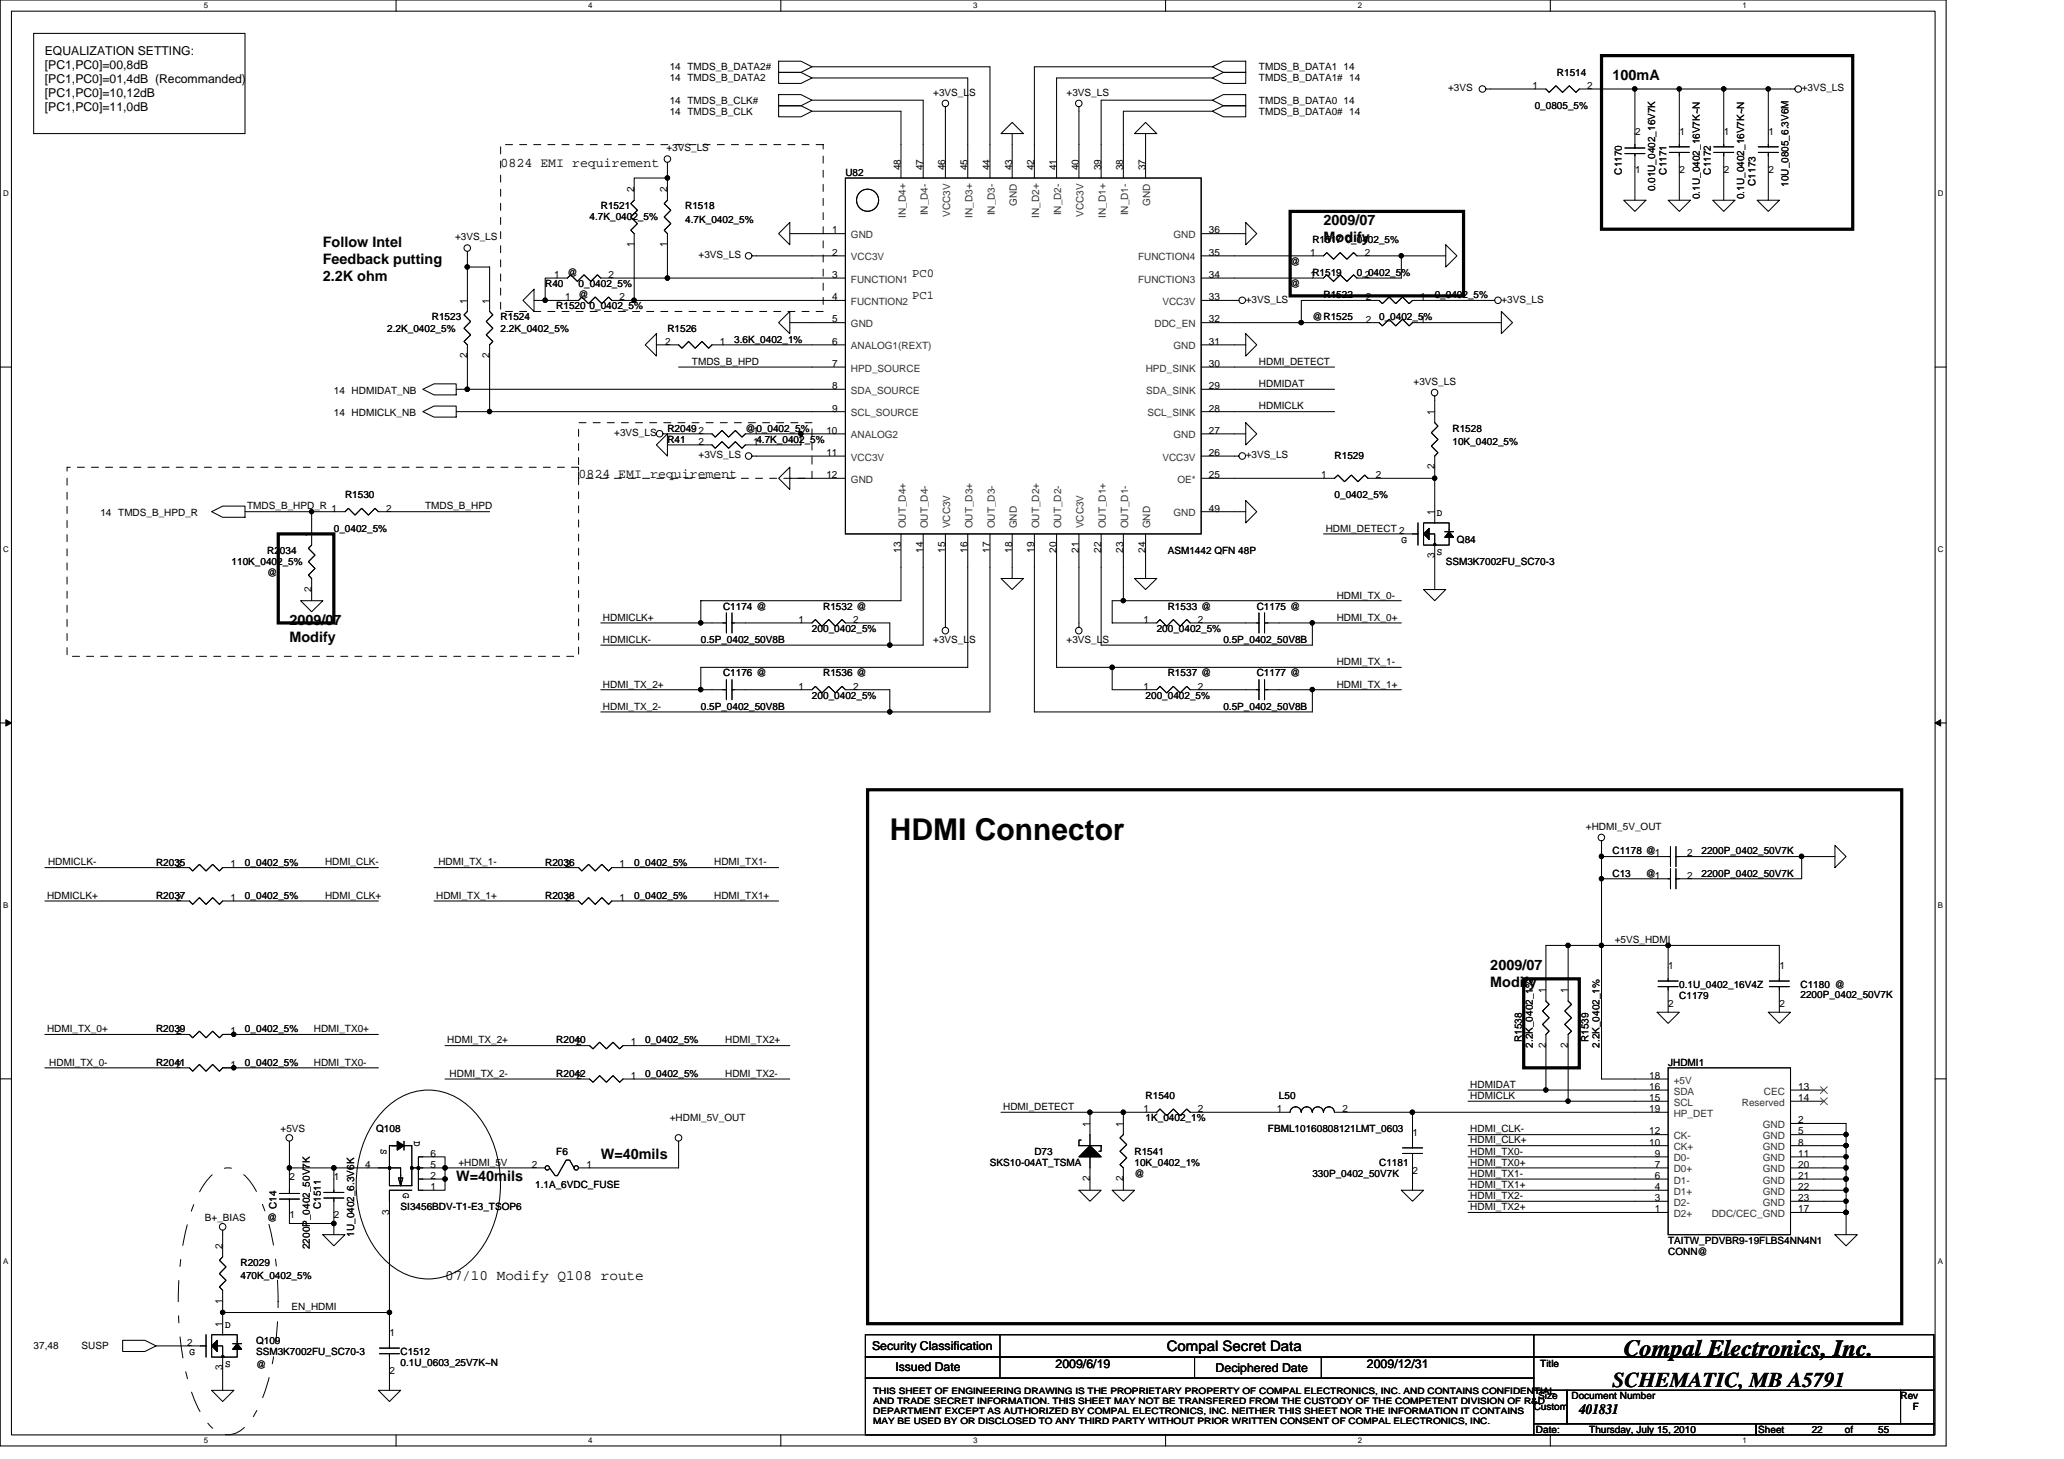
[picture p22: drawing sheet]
<svg xmlns="http://www.w3.org/2000/svg" width="297mm" height="210mm" viewBox="0 0 297 210" stroke-linecap="round" stroke-linejoin="round" font-family="sans-serif">
<defs><g id="words">
<text font-size="4.3" x="128.1" y="120.8">HDMI Connector</text>
<text font-size="3.3" x="233.7" y="195.1">Compal Electronics, Inc.</text>
<text font-size="3" x="232.1" y="199.6">SCHEMATIC, MB A5791</text>
<g font-size="2.1">
<text x="232.1" y="11.5">100mA</text>
<text x="46.5" y="35.5">Follow Intel</text>
<text x="190.5" y="32.3">2009/07</text>
<text x="190.5" y="34.8">Modify</text>
<text x="46.5" y="38">Feedback putting</text>
<text x="46.5" y="40.5">2.2K ohm</text>
<text x="41.7" y="89.9">2009/07</text>
<text x="41.7" y="92.4">Modify</text>
<text x="214.5" y="139.6">2009/07</text>
<text x="214.5" y="142">Modify</text>
<text x="86.5" y="166.8">W=40mils</text>
<text x="65.7" y="169.9">W=40mils</text>
<text x="64" y="184.1">07/10 Modify Q108 route</text>
<text x="167.9" y="194.4">Compal Secret Data</text>
<text x="227.3" y="203.5">401831</text>
</g>
<g font-size="1.9">
<text x="72" y="24">0824 EMI requirement</text>
<text x="83.3" y="68.8">0824 EMI requirement</text>
</g>
<g font-size="1.8">
<text x="6.5" y="8">EQUALIZATION SETTING:</text>
<text x="6.5" y="10">[PC1,PC0]=00,8dB</text>
<text x="6.5" y="12">[PC1,PC0]=01,4dB (Recommanded)</text>
<text x="6.5" y="14">[PC1,PC0]=10,12dB</text>
<text x="6.5" y="16">[PC1,PC0]=11,0dB</text>
<text x="131.3" y="39.8">PC0</text>
<text x="131.3" y="43">PC1</text>
<text x="125.5" y="194.2">Security Classification</text>
<text x="128.9" y="197.3">Issued Date</text>
<text x="151.9" y="196.8">2009/6/19</text>
<text x="174.9" y="197.4">Deciphered Date</text>
<text x="196.7" y="196.8">2009/12/31</text>
</g>
<g font-size="1.4">
<text x="96.4" y="11.7">14 TMDS_B_DATA2</text>
<text x="96.4" y="10.1">14 TMDS_B_DATA2#</text>
<text x="181.2" y="10.1">TMDS_B_DATA1 14</text>
<text x="181.2" y="11.7">TMDS_B_DATA1# 14</text>
<text x="224.1" y="10.9">R1514</text>
<text x="96.4" y="16.5">14 TMDS_B_CLK</text>
<text x="96.4" y="14.9">14 TMDS_B_CLK#</text>
<text x="134.3" y="13.8">+3VS_LS</text>
<text x="153.5" y="13.8">+3VS_LS</text>
<text x="181.2" y="14.9">TMDS_B_DATA0 14</text>
<text x="181.2" y="16.5">TMDS_B_DATA0# 14</text>
<text x="208.4" y="13.1">+3VS</text>
<text x="220.6" y="12.8">1</text>
<text x="220.9" y="15.7">0_0805_5%</text>
<text x="228.4" y="12.8">2</text>
<text x="259.3" y="13.1">+3VS_LS</text>
<text x="95.9" y="21.8">+3VS_LS</text>
<text x="235.3" y="19.4">2</text>
<text x="241.7" y="19.4">1</text>
<text x="248.1" y="19.4">1</text>
<text x="254.5" y="19.4">1</text>
<text x="91.2" y="27.7" transform="rotate(-90 91.2 27.7)">2</text>
<text x="96" y="27.7" transform="rotate(-90 96 27.7)">2</text>
<text x="121.7" y="25.3">U82</text>
<text x="129.6" y="24.5" transform="rotate(-90 129.6 24.5)">48</text>
<text x="132.8" y="24.5" transform="rotate(-90 132.8 24.5)">47</text>
<text x="136" y="24.5" transform="rotate(-90 136 24.5)">46</text>
<text x="139.3" y="24.5" transform="rotate(-90 139.3 24.5)">45</text>
<text x="142.4" y="24.5" transform="rotate(-90 142.4 24.5)">44</text>
<text x="145.6" y="24.5" transform="rotate(-90 145.6 24.5)">43</text>
<text x="148.8" y="24.5" transform="rotate(-90 148.8 24.5)">42</text>
<text x="152" y="24.5" transform="rotate(-90 152 24.5)">41</text>
<text x="155.3" y="24.5" transform="rotate(-90 155.3 24.5)">40</text>
<text x="158.5" y="24.5" transform="rotate(-90 158.5 24.5)">39</text>
<text x="161.6" y="24.5" transform="rotate(-90 161.6 24.5)">38</text>
<text x="164.8" y="24.5" transform="rotate(-90 164.8 24.5)">37</text>
<text x="233.4" y="25.1" transform="rotate(-90 233.4 25.1)">C1170</text>
<text x="235.3" y="24.8">1</text>
<text x="238.2" y="27.5" transform="rotate(-90 238.2 27.5)">0.01U_0402_16V7K</text>
<text x="239.8" y="25.1" transform="rotate(-90 239.8 25.1)">C1171</text>
<text x="241.7" y="24.8">2</text>
<text x="244.6" y="28.7" transform="rotate(-90 244.6 28.7)">0.1U_0402_16V7K~N</text>
<text x="246.2" y="25.1" transform="rotate(-90 246.2 25.1)">C1172</text>
<text x="248.1" y="24.8">2</text>
<text x="251" y="28.7" transform="rotate(-90 251 28.7)">0.1U_0402_16V7K~N</text>
<text x="252.6" y="26.7" transform="rotate(-90 252.6 26.7)">C1173</text>
<text x="254.5" y="24.8">2</text>
<text x="257.4" y="26.9" transform="rotate(-90 257.4 26.9)">10U_0805_6.3V6M</text>
<text x="65.5" y="34.6">+3VS_LS</text>
<text x="84.9" y="31.7">4.7K_0402_5%</text>
<text x="86.5" y="30.1">R1521</text>
<text x="91.2" y="35.5" transform="rotate(-90 91.2 35.5)">1</text>
<text x="96" y="35.5" transform="rotate(-90 96 35.5)">1</text>
<text x="98.6" y="30.1">R1518</text>
<text x="98.6" y="32">4.7K_0402_5%</text>
<text x="119.7" y="33.6">1</text>
<text x="174" y="33.6">36</text>
<text x="188.9" y="34.9">R1517 0_0402_5%</text>
<text x="78.5" y="41.3">R40</text>
<text x="79.7" y="40">1</text>
<text x="81.7" y="39.7">@</text>
<text x="83.3" y="41.3">0_0402_5%</text>
<text x="87.6" y="40">2</text>
<text x="100.5" y="37.1">+3VS_LS</text>
<text x="119.7" y="36.8">2</text>
<text x="119.7" y="40">3</text>
<text x="174" y="36.8">35</text>
<text x="174" y="40">34</text>
<text x="185.7" y="38.1">@</text>
<text x="185.7" y="41.3">@</text>
<text x="188.5" y="36.8">1</text>
<text x="188.5" y="40">1R1519</text>
<text x="195.3" y="39.7">0_0402_5%</text>
<text x="196.4" y="36.8">2</text>
<text x="196.4" y="40">2</text>
<text x="55.7" y="47.7">2.2K_0402_5%</text>
<text x="62.1" y="46.1">R1523</text>
<text x="67.2" y="43.7" transform="rotate(-90 67.2 43.7)">1</text>
<text x="70.4" y="43.7" transform="rotate(-90 70.4 43.7)">1</text>
<text x="72" y="46.1">R1524</text>
<text x="72" y="47.7">2.2K_0402_5%</text>
<text x="80" y="44.5">R1520 0_0402_5%</text>
<text x="81.3" y="43.2">1</text>
<text x="83.3" y="42.9">@</text>
<text x="89.2" y="43.2">2</text>
<text x="96.1" y="47.7">R1526</text>
<text x="119.7" y="43.2">4</text>
<text x="119.7" y="46.4">5</text>
<text x="174" y="43.2">33</text>
<text x="174" y="46.4">32</text>
<text x="179.3" y="43.5">+3VS_LS</text>
<text x="188.9" y="46.1">@R1525</text>
<text x="190.5" y="42.9">R1522</text>
<text x="196.6" y="43.2">2</text>
<text x="196.6" y="46.4">2</text>
<text x="198.5" y="46.1">0_0402_5%</text>
<text x="204.4" y="43.2">1</text>
<text x="204.4" y="46.4">1</text>
<text x="206.5" y="42.9">0_0402_5%</text>
<text x="216.1" y="43.5">+3VS_LS</text>
<text x="67.2" y="51.5" transform="rotate(-90 67.2 51.5)">2</text>
<text x="70.4" y="51.5" transform="rotate(-90 70.4 51.5)">2</text>
<text x="95.7" y="49.6">2</text>
<text x="99.6" y="52.5">TMDS_B_HPD</text>
<text x="103.6" y="49.6">1</text>
<text x="105.7" y="49.3">3.6K_0402_1%</text>
<text x="119.7" y="49.6">6</text>
<text x="119.7" y="52.8">7</text>
<text x="174" y="52.8">30</text>
<text x="174" y="49.6">31</text>
<text x="181.2" y="52.5">HDMI_DETECT</text>
<text x="48" y="59.9">14 HDMICLK_NB</text>
<text x="48" y="56.7">14 HDMIDAT_NB</text>
<text x="119.7" y="56">8</text>
<text x="119.7" y="59.2">9</text>
<text x="174" y="56">29</text>
<text x="174" y="59.2">28</text>
<text x="181.2" y="55.7">HDMIDAT</text>
<text x="181.2" y="58.9">HDMICLK</text>
<text x="203.4" y="55.4">+3VS_LS</text>
<text x="206.5" y="59.7" transform="rotate(-90 206.5 59.7)">1</text>
<text x="88.4" y="62.7">+3VS_LS</text>
<text x="96.1" y="62.1">R2049</text>
<text x="96.1" y="63.7">R41</text>
<text x="100.5" y="66">+3VS_LS</text>
<text x="100.5" y="62.4">2</text>
<text x="100.5" y="64">2</text>
<text x="107.3" y="62.1">@10_0402_5%</text>
<text x="108.4" y="64">14.7K_0402_5%</text>
<text x="118.9" y="62.4">10</text>
<text x="118.9" y="65.6">11</text>
<text x="174" y="65.6">26</text>
<text x="174" y="62.4">27</text>
<text x="179.3" y="66">+3VS_LS</text>
<text x="209" y="62.1">R1528</text>
<text x="209" y="64">10K_0402_5%</text>
<text x="49.7" y="71.7">R1530</text>
<text x="118.9" y="68.8">12</text>
<text x="174" y="68.8">25</text>
<text x="190.1" y="68.8">1</text>
<text x="192.1" y="66.1">R1529</text>
<text x="192.1" y="71.7">0_0402_5%</text>
<text x="198" y="68.8">2</text>
<text x="206.5" y="67.5" transform="rotate(-90 206.5 67.5)">2</text>
<text x="14.5" y="74.3">14 TMDS_B_HPD_R</text>
<text x="35.6" y="73.3">TMDS_B_HPD_R 1</text>
<text x="44.8" y="77.3" transform="rotate(-90 44.8 77.3)">1</text>
<text x="48" y="76.5">0_0402_5%</text>
<text x="55.6" y="73.6">2</text>
<text x="61.2" y="73.3">TMDS_B_HPD</text>
<text x="174" y="73.6">49</text>
<text x="190.8" y="76.5">HDMI_DETECT 2</text>
<text x="206.5" y="74.1" transform="rotate(-90 206.5 74.1)">1</text>
<text x="206.8" y="74.3">D</text>
<text x="33.3" y="81.3">110K_0402_5%</text>
<text x="38.5" y="79.7">R2034</text>
<text x="38.5" y="82.9">@</text>
<text x="129.6" y="79.5" transform="rotate(-90 129.6 79.5)">13</text>
<text x="132.8" y="79.5" transform="rotate(-90 132.8 79.5)">14</text>
<text x="136" y="79.5" transform="rotate(-90 136 79.5)">15</text>
<text x="139.3" y="79.5" transform="rotate(-90 139.3 79.5)">16</text>
<text x="142.4" y="79.5" transform="rotate(-90 142.4 79.5)">17</text>
<text x="145.6" y="79.5" transform="rotate(-90 145.6 79.5)">18</text>
<text x="148.8" y="79.5" transform="rotate(-90 148.8 79.5)">19</text>
<text x="152" y="79.5" transform="rotate(-90 152 79.5)">20</text>
<text x="155.3" y="79.5" transform="rotate(-90 155.3 79.5)">21</text>
<text x="158.5" y="79.5" transform="rotate(-90 158.5 79.5)">22</text>
<text x="161.6" y="79.5" transform="rotate(-90 161.6 79.5)">23</text>
<text x="164.8" y="79.5" transform="rotate(-90 164.8 79.5)">24</text>
<text x="168.1" y="79.7">ASM1442 QFN 48P</text>
<text x="201.7" y="78.1">G</text>
<text x="206.5" y="80.3" transform="rotate(-90 206.5 80.3)">3</text>
<text x="206.8" y="79.9">S</text>
<text x="208.1" y="81.3">SSM3K7002FU_SC70-3</text>
<text x="209.7" y="78.1">Q84</text>
<text x="44.8" y="85.2" transform="rotate(-90 44.8 85.2)">2</text>
<text x="86.8" y="89.3">HDMICLK+</text>
<text x="104.1" y="87.7">C1174 @</text>
<text x="114.9" y="89.6">1</text>
<text x="118.5" y="87.7">R1532 @</text>
<text x="122.8" y="89.6">2</text>
<text x="164.5" y="89.6">1</text>
<text x="168.1" y="87.7">R1533 @</text>
<text x="172.4" y="89.6">2</text>
<text x="180.9" y="87.7">C1175 @</text>
<text x="192.4" y="89.3">HDMI_TX_0+</text>
<text x="192.4" y="86.1">HDMI_TX_0-</text>
<text x="86.8" y="92.5">HDMICLK-</text>
<text x="100.9" y="92.5">0.5P_0402_50V8B</text>
<text x="116.9" y="90.9">200_0402_5%</text>
<text x="134.3" y="92.5">+3VS_LS</text>
<text x="153.5" y="92.5">+3VS_LS</text>
<text x="166.5" y="90.9">200_0402_5%</text>
<text x="176.1" y="92.5">0.5P_0402_50V8B</text>
<text x="192.4" y="95.7">HDMI_TX_1-</text>
<text x="86.8" y="98.9">HDMI_TX_2+</text>
<text x="104.1" y="97.3">C1176 @</text>
<text x="114.9" y="99.2">1</text>
<text x="116.9" y="100.5">200_0402_5%</text>
<text x="118.5" y="97.3">R1536 @</text>
<text x="122.8" y="99.2">2</text>
<text x="164.5" y="99.2">1</text>
<text x="164.9" y="100.5">200_0402_5%</text>
<text x="168.1" y="97.3">R1537 @</text>
<text x="172.4" y="99.2">2</text>
<text x="180.9" y="97.3">C1177 @</text>
<text x="192.4" y="98.9">HDMI_TX_1+</text>
<text x="86.8" y="102.1">HDMI_TX_2-</text>
<text x="100.9" y="102.1">0.5P_0402_50V8B</text>
<text x="176.1" y="102.1">0.5P_0402_50V8B</text>
<text x="228.2" y="119.4">+HDMI_5V_OUT</text>
<text x="6.9" y="124.5">HDMICLK-</text>
<text x="22.5" y="124.5">R2035</text>
<text x="25.3" y="124.8">2</text>
<text x="33.2" y="124.8">1</text>
<text x="35.3" y="124.5">0_0402_5%</text>
<text x="46.8" y="124.5">HDMI_CLK-</text>
<text x="63.1" y="124.5">HDMI_TX_1-</text>
<text x="78.5" y="124.5">R2036</text>
<text x="81.3" y="124.8">2</text>
<text x="89.2" y="124.8">1</text>
<text x="91.3" y="124.5">0_0402_5%</text>
<text x="102.8" y="124.5">HDMI_TX1-</text>
<text x="232.1" y="122.9">C1178 @1</text>
<text x="242.8" y="123.2">2</text>
<text x="244.9" y="122.9">2200P_0402_50V7K</text>
<text x="6.8" y="129.3">HDMICLK+</text>
<text x="22.5" y="129.3">R2037</text>
<text x="25.3" y="129.6">2</text>
<text x="33.2" y="129.6">1</text>
<text x="35.3" y="129.3">0_0402_5%</text>
<text x="46.8" y="129.3">HDMI_CLK+</text>
<text x="62.8" y="129.3">HDMI_TX_1+</text>
<text x="78.5" y="129.3">R2038</text>
<text x="81.3" y="129.6">2</text>
<text x="89.2" y="129.6">1</text>
<text x="91.3" y="129.3">0_0402_5%</text>
<text x="102.8" y="129.3">HDMI_TX1+</text>
<text x="232.1" y="126.1">C13</text>
<text x="236.9" y="126.1">@1</text>
<text x="242.8" y="126.4">2</text>
<text x="244.9" y="126.1">2200P_0402_50V7K</text>
<text x="232.4" y="135.7">+5VS_HDMI</text>
<text x="222.5" y="142.9" transform="rotate(-90 222.5 142.9)">1</text>
<text x="225.7" y="142.9" transform="rotate(-90 225.7 142.9)">1</text>
<text x="240.1" y="139.4">1</text>
<text x="241.7" y="143.7">C1179</text>
<text x="241.7" y="142.1">0.1U_0402_16V4Z</text>
<text x="256.1" y="139.4">1</text>
<text x="259.1" y="142.1">C1180 @</text>
<text x="259.1" y="143.6">2200P_0402_50V7K</text>
<text x="6.8" y="148.5">HDMI_TX_0+</text>
<text x="22.5" y="148.5">R2039</text>
<text x="25.3" y="148.8">2</text>
<text x="33.2" y="148.8">1</text>
<text x="35.3" y="148.5">0_0402_5%</text>
<text x="45.2" y="148.5">HDMI_TX0+</text>
<text x="219" y="149.9" transform="rotate(-90 219 149.9)">R1538</text>
<text x="228.6" y="149.9" transform="rotate(-90 228.6 149.9)">R1539</text>
<text x="240.1" y="144.8">2</text>
<text x="256.1" y="144.8">2</text>
<text x="7.1" y="153.3">HDMI_TX_0-</text>
<text x="22.5" y="153.3">R2041</text>
<text x="25.3" y="153.6">2</text>
<text x="33.2" y="153.6">1</text>
<text x="35.3" y="153.3">0_0402_5%</text>
<text x="45.2" y="153.3">HDMI_TX0-</text>
<text x="64.4" y="150.1">HDMI_TX_2+</text>
<text x="64.7" y="154.9">HDMI_TX_2-</text>
<text x="80" y="154.9">R2042</text>
<text x="80" y="150.1">R2040</text>
<text x="82.9" y="155.2">2</text>
<text x="82.9" y="150.4">2</text>
<text x="90.8" y="155.2">1</text>
<text x="90.8" y="150.4">1</text>
<text x="92.9" y="154.9">0_0402_5%</text>
<text x="92.9" y="150.1">0_0402_5%</text>
<text x="104.4" y="150.1">HDMI_TX2+</text>
<text x="104.4" y="154.9">HDMI_TX2-</text>
<text x="220.6" y="150.7" transform="rotate(-90 220.6 150.7)">2.2K_0402_1%</text>
<text x="222.5" y="150.7" transform="rotate(-90 222.5 150.7)">2</text>
<text x="225.7" y="150.7" transform="rotate(-90 225.7 150.7)">2</text>
<text x="230.2" y="150.7" transform="rotate(-90 230.2 150.7)">2.2K_0402_1%</text>
<text x="237.3" y="155.2">18</text>
<text x="240.1" y="153.3">JHDMI1</text>
<text x="96.4" y="161.3">+HDMI_5V_OUT</text>
<text x="144.4" y="159.7">HDMI_DETECT</text>
<text x="164.5" y="160">1</text>
<text x="164.9" y="158.1">R1540</text>
<text x="164.9" y="161.3">1K_0402_1%</text>
<text x="172.4" y="160">2</text>
<text x="183.7" y="160">1</text>
<text x="184.1" y="158.1">L50</text>
<text x="193.2" y="160">2</text>
<text x="211.6" y="158.1">HDMICLK</text>
<text x="211.6" y="156.5">HDMIDAT</text>
<text x="237.3" y="158.4">15</text>
<text x="237.3" y="156.8">16</text>
<text x="237.3" y="160">19</text>
<text x="258.8" y="158.4">14</text>
<text x="258.8" y="156.8">13</text>
<text x="258.8" y="161.6">2</text>
<text x="40.4" y="162.9">+5VS</text>
<text x="52.5" y="168">4</text>
<text x="54.1" y="162.9">Q108</text>
<text x="54.8" y="165.3" transform="rotate(90 54.8 165.3)">S</text>
<text x="59.6" y="164.2" transform="rotate(90 59.6 164.2)">D</text>
<text x="62" y="166.4">6</text>
<text x="62" y="168">5</text>
<text x="66" y="167.7">+HDMI_5V</text>
<text x="76.5" y="168">2</text>
<text x="80" y="166.1">F6</text>
<text x="84.4" y="168">1</text>
<text x="142.5" y="167.7">SKS10-04AT_TSMA</text>
<text x="148.9" y="166.1">D73</text>
<text x="156.8" y="162.1" transform="rotate(-90 156.8 162.1)">1</text>
<text x="161.6" y="162.1" transform="rotate(-90 161.6 162.1)">1</text>
<text x="163.3" y="166.1">R1541</text>
<text x="163.3" y="167.7">10K_0402_1%</text>
<text x="182.5" y="162.9">FBML10160808121LMT_0603</text>
<text x="198.5" y="167.7">C1181</text>
<text x="203.3" y="163.4">1</text>
<text x="211.6" y="162.9">HDMI_CLK-</text>
<text x="211.6" y="166.1">HDMI_TX0-</text>
<text x="211.6" y="167.7">HDMI_TX0+</text>
<text x="211.6" y="164.5">HDMI_CLK+</text>
<text x="237.3" y="164.8">10</text>
<text x="237.3" y="163.2">12</text>
<text x="238.1" y="168">7</text>
<text x="238.1" y="166.4">9</text>
<text x="258.8" y="163.2">5</text>
<text x="258.8" y="164.8">8</text>
<text x="258.8" y="166.4">11</text>
<text x="258.8" y="168">20</text>
<text x="39.8" y="173.9" transform="rotate(-90 39.8 173.9)">C14</text>
<text x="41.7" y="169.8">2</text>
<text x="46.2" y="173.9" transform="rotate(-90 46.2 173.9)">C1511</text>
<text x="48.1" y="169.8">1</text>
<text x="58" y="171.7" transform="rotate(90 58 171.7)">G</text>
<text x="62" y="169.6">2</text>
<text x="62" y="171.2">1</text>
<text x="77" y="170.9">1.1A_6VDC_FUSE</text>
<text x="156.8" y="169.9" transform="rotate(-90 156.8 169.9)">2</text>
<text x="161.6" y="169.9" transform="rotate(-90 161.6 169.9)">2</text>
<text x="163.3" y="169.3">@</text>
<text x="188.9" y="169.3">330P_0402_50V7K</text>
<text x="203.3" y="168.8">2</text>
<text x="211.6" y="170.9">HDMI_TX1+</text>
<text x="211.6" y="169.3">HDMI_TX1-</text>
<text x="211.6" y="172.5">HDMI_TX2-</text>
<text x="238.1" y="172.8">3</text>
<text x="238.1" y="171.2">4</text>
<text x="238.1" y="169.6">6</text>
<text x="258.8" y="169.6">21</text>
<text x="258.8" y="171.2">22</text>
<text x="258.8" y="172.8">23</text>
<text x="29.5" y="175.7">B+_BIAS</text>
<text x="32" y="179.7" transform="rotate(-90 32 179.7)">2</text>
<text x="38.5" y="175.7">@</text>
<text x="41.7" y="175.2">1</text>
<text x="44.6" y="179.7" transform="rotate(-90 44.6 179.7)">2200P_0402_50V7K</text>
<text x="48.1" y="175.2">2</text>
<text x="51" y="177.9" transform="rotate(-90 51 177.9)">1U_0402_6.3V6K</text>
<text x="56" y="174.8" transform="rotate(-90 56 174.8)">3</text>
<text x="57.7" y="174.1">SI3456BDV-T1-E3_TSOP6</text>
<text x="211.6" y="174.1">HDMI_TX2+</text>
<text x="238.1" y="174.4">1</text>
<text x="240.1" y="178.9">TAITW_PDVBR9-19FLBS4NN4N1</text>
<text x="258.8" y="174.4">17</text>
<text x="34.6" y="182.1">R2029</text>
<text x="34.6" y="184">470K_0402_5%</text>
<text x="240.1" y="180.5">CONN@</text>
<text x="32" y="190.9" transform="rotate(-90 32 190.9)">1</text>
<text x="32" y="187.6" transform="rotate(-90 32 187.6)">1</text>
<text x="32.4" y="191.1">D</text>
<text x="42" y="188.5">EN_HDMI</text>
<text x="4.8" y="194.1">37,48</text>
<text x="11.7" y="194.1">SUSP</text>
<text x="26.9" y="193.6">2</text>
<text x="27.3" y="194.9">G</text>
<text x="32" y="197.2" transform="rotate(-90 32 197.2)">3</text>
<text x="32.4" y="196.7">S</text>
<text x="36.8" y="193.3">Q109</text>
<text x="36.8" y="194.9">SSM3K7002FU_SC70-3</text>
<text x="36.8" y="196.9">@</text>
<text x="56.1" y="192.2">1</text>
<text x="56.1" y="197.7">2</text>
<text x="57.7" y="194.9">C1512</text>
<text x="57.7" y="196.5">0.1U_0603_25V7K~N</text>
<text x="221.7" y="196.7">Title</text>
<text x="220.7" y="202.9">Custom</text>
<text x="221.4" y="201.3">Size</text>
<text x="226.2" y="201.3">Document Number</text>
<text x="273.5" y="201.3">Rev</text>
<text x="275.3" y="202.9">F</text>
<text x="221" y="206.1">Date:</text>
<text x="228.7" y="206.1">Thursday, July 15, 2010</text>
<text x="253" y="206.1">Sheet</text>
<text x="260.7" y="206.1">22</text>
<text x="265.5" y="206.1">of</text>
<text x="270.3" y="206.1">55</text>
</g>
<g font-size="1.4" fill="#333">
<text x="146.3" y="29.6" transform="rotate(-90 146.3 29.6)">GND</text>
<text x="165.5" y="29.6" transform="rotate(-90 165.5 29.6)">GND</text>
<text x="122.5" y="34.3">GND</text>
<text x="130.3" y="31.3" transform="rotate(-90 130.3 31.3)">IN_D4+</text>
<text x="133.5" y="31" transform="rotate(-90 133.5 31)">IN_D4-</text>
<text x="136.7" y="31.2" transform="rotate(-90 136.7 31.2)">VCC3V</text>
<text x="140" y="31.3" transform="rotate(-90 140 31.3)">IN_D3+</text>
<text x="143.1" y="31" transform="rotate(-90 143.1 31)">IN_D3-</text>
<text x="149.5" y="31.3" transform="rotate(-90 149.5 31.3)">IN_D2+</text>
<text x="152.7" y="31" transform="rotate(-90 152.7 31)">IN_D2-</text>
<text x="156" y="31.2" transform="rotate(-90 156 31.2)">VCC3V</text>
<text x="159.1" y="31.3" transform="rotate(-90 159.1 31.3)">IN_D1+</text>
<text x="162.3" y="31" transform="rotate(-90 162.3 31)">IN_D1-</text>
<text x="168.9" y="34.3">GND</text>
<text x="122.5" y="37.5">VCC3V</text>
<text x="122.5" y="40.7">FUNCTION1</text>
<text x="163.8" y="37.5">FUNCTION4</text>
<text x="163.8" y="40.7">FUNCTION3</text>
<text x="122.5" y="43.9">FUCNTION2</text>
<text x="122.5" y="47.1">GND</text>
<text x="166.2" y="47.1">DDC_EN</text>
<text x="167.3" y="43.9">VCC3V</text>
<text x="122.5" y="50.3">ANALOG1(REXT)</text>
<text x="122.5" y="53.5">HPD_SOURCE</text>
<text x="164.9" y="53.5">HPD_SINK</text>
<text x="168.9" y="50.3">GND</text>
<text x="122.5" y="56.7">SDA_SOURCE</text>
<text x="122.5" y="59.9">SCL_SOURCE</text>
<text x="165" y="56.7">SDA_SINK</text>
<text x="165.1" y="59.9">SCL_SINK</text>
<text x="122.5" y="63.1">ANALOG2</text>
<text x="168.9" y="63.1">GND</text>
<text x="122.5" y="66.3">VCC3V</text>
<text x="122.5" y="69.5">GND</text>
<text x="167.3" y="66.3">VCC3V</text>
<text x="169.4" y="69.5">OE*</text>
<text x="130.3" y="76" transform="rotate(-90 130.3 76)">OUT_D4+</text>
<text x="133.5" y="76" transform="rotate(-90 133.5 76)">OUT_D4-</text>
<text x="136.7" y="76" transform="rotate(-90 136.7 76)">VCC3V</text>
<text x="140" y="76" transform="rotate(-90 140 76)">OUT_D3+</text>
<text x="143.1" y="76" transform="rotate(-90 143.1 76)">OUT_D3-</text>
<text x="146.3" y="76" transform="rotate(-90 146.3 76)">GND</text>
<text x="149.5" y="76" transform="rotate(-90 149.5 76)">OUT_D2+</text>
<text x="152.7" y="76" transform="rotate(-90 152.7 76)">OUT_D2-</text>
<text x="156" y="76" transform="rotate(-90 156 76)">VCC3V</text>
<text x="159.1" y="76" transform="rotate(-90 159.1 76)">OUT_D1+</text>
<text x="162.3" y="76" transform="rotate(-90 162.3 76)">OUT_D1-</text>
<text x="165.5" y="76" transform="rotate(-90 165.5 76)">GND</text>
<text x="168.9" y="74.3">GND</text>
<text x="240.9" y="155.9">+5V</text>
<text x="240.9" y="159.1">SCL</text>
<text x="240.9" y="157.5">SDA</text>
<text x="240.9" y="160.7">HP_DET</text>
<text x="250.7" y="159.1">Reserved</text>
<text x="253.8" y="157.5">CEC</text>
<text x="240.9" y="167.1">D0-</text>
<text x="240.9" y="165.5">CK+</text>
<text x="240.9" y="163.9">CK-</text>
<text x="253.7" y="162.3">GND</text>
<text x="253.7" y="163.9">GND</text>
<text x="253.7" y="165.5">GND</text>
<text x="253.7" y="167.1">GND</text>
<text x="240.9" y="173.5">D2-</text>
<text x="240.9" y="171.9">D1+</text>
<text x="240.9" y="170.3">D1-</text>
<text x="240.9" y="168.7">D0+</text>
<text x="253.7" y="168.7">GND</text>
<text x="253.7" y="170.3">GND</text>
<text x="253.7" y="171.9">GND</text>
<text x="253.7" y="173.5">GND</text>
<text x="240.9" y="175.1">D2+</text>
<text x="246.3" y="175.1">DDC/CEC_GND</text>
</g>
<g font-size="1.3">
<text x="125.7" y="200.5">THIS SHEET OF ENGINEERING DRAWING IS THE PROPRIETARY PROPERTY OF COMPAL ELECTRONICS, INC. AND CONTAINS CONFIDENTIAL</text>
<text x="125.7" y="202">AND TRADE SECRET INFORMATION. THIS SHEET MAY NOT BE TRANSFERED FROM THE CUSTODY OF THE COMPETENT DIVISION OF R&amp;D</text>
<text x="125.7" y="203.5">DEPARTMENT EXCEPT AS AUTHORIZED BY COMPAL ELECTRONICS, INC. NEITHER THIS SHEET NOR THE INFORMATION IT CONTAINS</text>
<text x="125.7" y="204.9">MAY BE USED BY OR DISCLOSED TO ANY THIRD PARTY WITHOUT PRIOR WRITTEN CONSENT OF COMPAL ELECTRONICS, INC.</text>
</g>
<g font-size="1.1">
<text x="29.3" y="1.2">5</text>
<text x="84.7" y="1.2">4</text>
<text x="140" y="1.2">3</text>
<text x="195.4" y="1.2">2</text>
<text x="250.8" y="1.2">1</text>
<text x=".4" y="28.2">D</text>
<text x="278.9" y="28.2">D</text>
<text x=".4" y="79.4">C</text>
<text x="278.9" y="79.4">C</text>
<text x=".4" y="130.6">B</text>
<text x="278.9" y="130.6">B</text>
<text x=".4" y="181.8">A</text>
<text x="278.9" y="181.8">A</text>
<text x="29.3" y="207.6">5</text>
<text x="84.7" y="207.6">4</text>
<text x="140" y="207.6">3</text>
<text x="195.4" y="207.6">2</text>
<text x="250.8" y="207.6">1</text>
</g>
</g></defs>
<path d="M0 0h280.1v208h-280.1zM1.6 1.6h276.9v204.8h-276.9z" fill="none" stroke="#000" stroke-width=".15"/>
<g fill="#fff">
<path d="M29.3 .2h.6v1.2h-.6z"/>
<path d="M29.3 206.6h.6v1.3h-.6z"/>
</g>
<path d="M57 0v1.6M57 206.4v1.6" fill="none" stroke="#000" stroke-width=".15"/>
<g fill="#fff">
<path d="M84.7 .2h.6v1.2h-.6z"/>
<path d="M84.7 206.6h.6v1.3h-.6z"/>
</g>
<path d="M112.4 0v1.6M112.4 206.4v1.6" fill="none" stroke="#000" stroke-width=".15"/>
<g fill="#fff">
<path d="M140 .2h.6v1.2h-.6z"/>
<path d="M140 206.6h.6v1.3h-.6z"/>
</g>
<path d="M167.7 0v1.6M167.7 206.4v1.6" fill="none" stroke="#000" stroke-width=".15"/>
<g fill="#fff">
<path d="M195.4 .2h.6v1.2h-.6z"/>
<path d="M195.4 206.6h.6v1.3h-.6z"/>
</g>
<path d="M223.1 0v1.6M223.1 206.4v1.6" fill="none" stroke="#000" stroke-width=".15"/>
<g fill="#fff">
<path d="M250.8 .2h.6v1.2h-.6z"/>
<path d="M250.8 206.6h.6v1.3h-.6z"/>
<path d="M.4 27.2h.8v1.3h-.8z"/>
<path d="M278.9 27.2h.8v1.3h-.8z"/>
<path d="M.4 78.4h.8v1.3h-.8z"/>
<path d="M278.9 78.4h.8v1.3h-.8z"/>
</g>
<path d="M0 52.8h1.6M278.5 52.8h1.6" fill="none" stroke="#000" stroke-width=".15"/>
<g fill="#fff">
<path d="M.4 129.6h.8v1.3h-.8z"/>
<path d="M278.9 129.6h.7v1.3h-.7z"/>
</g>
<path d="M0 104h1.6M278.5 104h1.6" fill="none" stroke="#000" stroke-width=".15"/>
<path d="M.8 103.5l.8 .5-.8 .5zM278.5 104l.8-.5v1z" fill="#000" stroke="#000" stroke-width=".14"/>
<g fill="#fff">
<path d="M.4 180.8h.8v1.3h-.8z"/>
<path d="M278.9 180.8h.7v1.3h-.7z"/>
</g>
<g fill="none" stroke="#000" stroke-width=".15">
<path d="M4.8 4.8h30.5v14.4h-30.5zM112.1 15.2h3.2l1.6 .8-1.6 .8h-3.2zM112.1 13.6h3.2l1.6 .8-1.6 .8h-3.2zM112.1 10.4h3.2l1.6 .8-1.6 .8h-3.2zM112.1 8.8h3.2l1.6 .8-1.6 .8h-3.2zM116.9 11.2h22.4v14.4M116.9 14.4h16v11.2M116.9 16h12.8v9.6M116.9 9.6h25.6v16M136.1 15.4v10.2M145.7 19.2v6.4M145.7 17.6l1.6 1.6h-3.2z"/>
<path d="M155.3 15.4v10.2M164.9 19.2v6.4M164.9 17.6l1.6 1.6h-3.2zM174.5 9.6h-25.6v16M174.5 9.6l1.6-.8h3.2v1.6h-3.2zM174.5 14.4l1.6-.8h3.2v1.6h-3.2zM174.5 16l1.6-.8h3.2v1.6h-3.2zM174.5 11.2l1.6-.8h3.2v1.6h-3.2zM174.5 11.2h-22.4v14.4M174.5 14.4h-16v11.2M174.5 16h-12.8v9.6M213.8 12.8h8.7l.4 .5 1-1 1 1 .9-1 1 1 .5-.5h8v8.5"/>
<path d="M235.3 12.8h6.4v8.3M241.7 12.8h6.4v8.3M248.1 12.8h10.2M254.5 12.8v8.3M67.3 36.2v2.2h3.2v6.4l.4 .5-.9 .9 .9 1-.9 1 .9 .9-.4 .5v9.6M67.3 38.4v6.4l-.5 .5 .9 .9-.9 1 .9 1-.9 .9 .5 .5v6.4M96.1 23.4v5.4l-.5 .5 .9 .9-.9 1 .9 1-.9 .9 .5 .5v6.4M96.1 25.6h-4.8v3.2l-.5 .5 .9 .9-.9 1 .9 1-.9 .9 .5 .5v9.6M108.2 36.8h13.5M113.7 32v3.2l-1.6-1.6zM121.7 25.6h51.2v51.2h-51.2zM121.7 33.6h-8"/>
<path d="M172.9 36.8h17.6l.4-.5 1 1 1-1 .9 1 1-1 .5 .5h12.8M172.9 33.6h6.4M179.3 32l1.6 1.6-1.6 1.6zM201.7 36.8v3.2h-6.4l-.5-.5-1 1-.9-1-1 1-1-1-.4 .5h-17.6M208.1 35.2l1.6 1.6-1.6 1.6zM233.7 28.8h3.2l-1.6 1.6zM233.8 21.3h2.9M233.8 22.1h2.9M235.3 22.1v6.7M240.1 28.8h3.2l-1.6 1.6zM240.2 21.9h2.9M240.2 21.1h2.9"/>
<path d="M241.7 21.9v6.9M246.5 28.8h3.2l-1.6 1.6zM246.6 21.9h2.9M246.6 21.1h2.9M248.1 21.9v6.9M252.9 28.8h3.2l-1.6 1.6zM253 21.9h2.9M253 21.1h2.9M254.5 21.9v6.9M60.9 56l1.6-.8h3.2v1.6h-3.2zM60.9 59.2l1.6-.8h3.2v1.6h-3.2zM65.7 59.2h56"/>
<path d="M65.7 56h56M76.9 43.2h6.4l.4-.5 1 1 1-1 .9 1 1-1 .5 .5h33.6M76.9 41.6v3.2l-1.6-1.6zM92.9 49.6l1.6-1.6v3.2zM94.5 49.6h3.2l.4 .5 1-1 1 1 .9-1 1 1 .5-.5h19.2M113.7 46.4h8M113.7 44.8v3.2l-1.6-1.6zM121.7 40h-35.2l-.5-.5-1 1-1-1-.9 1-1-1-.4 .5h-3.2v3.2M121.7 52.8h-24M172.9 43.2h5.4M172.9 52.8h19.2M172.9 56h19.2"/>
<path d="M179.3 48l1.6 1.6-1.6 1.6zM179.3 49.6h-6.4M187.3 46.4h-14.4M192.1 59.2h-19.2M206.5 57v3.8l.4 .5-.9 1 .9 .9-.9 1 .9 .9-.4 .5v9.6M215.1 43.2h-11.8l-.5 .5-1-1-.9 1-1-1-1 1-.4-.5h-11.2v3.2h11.2l.4 .5 1-1 1 1 .9-1 1 1 .5-.5h12.8M216.1 44.8l1.6 1.6-1.6 1.6zM30.5 73.6l1.5-.8h3.3v1.6h-3.3zM35.3 73.6h9.5v4.8l-.4 .5 .9 1-.9 .9 .9 1-.9 .9 .4 .5v3.2M44.8 73.6h4.9l.4-.5 1 1 .9-1 1 1 1-1 .5 .5h16M95.4 62.4h7.1l.4 .5 1-1 1 1 .9-1 1 1 .5-.5h8v1.6h-8l-.5 .5-1-1-.9 1-1-1-1 1-.4-.5h-6.4M96.1 62.4v3.2l-1.6-1.6z"/>
<path d="M112.1 68.8l1.6-1.6v3.2zM113.7 68.8h8M115.3 62.4h6.4M121.7 65.6h-13.5M129.7 76.8v9.6h-28.8v3.2M132.9 76.8v16h-46.4M136.1 76.8v13.5M139.3 76.8v19.2h-38.4v3.2M142.5 76.8v25.6h-56M145.7 76.8v6.4M148.9 76.8v25.6h40v-3.2M152.1 76.8v19.2h49.6"/>
<path d="M155.3 76.8v13.5M158.5 76.8v16h30.4v-3.2h-6.9M161.7 76.8v9.6M164.9 76.8v6.4M172.9 68.8h19.2l.4-.5 1 1 1-1 .9 1 1-1 .5 .5h9.6M172.9 65.6h5.4M172.9 73.6h6.4M179.3 60.8l1.6 1.6-1.6 1.6zM179.3 72l1.6 1.6-1.6 1.6zM179.3 62.4h-6.4M190.5 76.8h13.6M204.1 75.2v3.2"/>
<path d="M206.3 78.4v-.1h.3v.1h-.1M206.5 75.2h-1.6v3.2h1.6v-1.6h-.8M206.5 75.2h2.1v1.3M206.5 78.4v6.4M207.9 76.5h1.3M208.6 77.3v1.1h-2.1M43.3 86.4h3.2l-1.7 1.6zM86.5 89.6h18M86.5 99.2h18M104.5 88.2v2.9M104.5 97.8v2.9M105.3 99.2h11.6l.4-.5 1 1 1-1 .9 1 1-1 .5 .5h6.4v3.2"/>
<path d="M105.3 89.6h11.6l.4-.5 1 1 1-1 .9 1 1-1 .5 .5h6.4v3.2M105.3 88.2v2.9M105.3 97.8v2.9M144.1 83.2h3.2l-1.6 1.6zM160.1 96v3.2h6.4l.4-.5 1 1 1-1 .9 1 1-1 .5 .5h9.9M163.3 83.2h3.2l-1.6 1.6zM181.2 88.2v2.9M181.2 97.8v2.9M182 88.2v2.9M182 99.2h19.7M182 97.8v2.9M188.9 89.6h12.8"/>
<path d="M201.7 86.4h-41.6v3.2h6.4l.4-.5 1 1 1-1 .9 1 1-1 .5 .5h9.9M204.9 84.8h3.2l-1.6 1.6zM6.5 124.8h20.8l.4 .5 1-.9 1 .9 .9-.9 1 .9 .4-.5h22.5M6.5 129.6h20.8l.4 .5 1-1 1 1 .9-1 1 1 .4-.5h22.5M62.5 129.6h20.8l.4 .5 1-1 1 1 .9-1 1 1 .5-.5h24M62.5 124.8h20.8l.4 .5 1-.9 1 .9 .9-.9 1 .9 .5-.5h24M225.7 136v8l.5 .5-1 1 1 .9-1 1 1 1-.5 .4v9.6M230.5 123.2v3.2h9.9M230.5 121v2.2h9.9M230.5 126.4v28.8h9.6M240.1 136h16v5.1M240.4 121.8v2.9"/>
<path d="M240.4 125v2.9M241.2 123.2h18.1v3.2h-18.1M241.2 121.8v2.9M241.2 125v2.9M259.3 123.2h4.8M264.1 121.6l1.6 1.6-1.6 1.6zM0 155.2h1.6M6.5 153.6h20.8l.4 .5 1-1 1 1 .9-1 1 1 .4-.5h22.5M54.5 148.8h-22.5l-.4 .5-1-.9-.9 .9-1-.9-1 .9-.4-.5h-20.8M55.1 159.8a8.6 8.6 0 0 1 13 0 16.2 16.2 0 0 1 3.3 15.2 12.5 12.5 0 0 1-6.3 8.2 8.5 8.5 0 0 1-10-2.2 16.2 16.2 0 0 1-3.2-15.2 14.3 14.3 0 0 1 3.2-6zM64 155.2h20.9l.4 .5 1-1 1 1 .9-1 1 1 .5-.5h24M64 150.4h20.9l.4 .5 1-1 1 1 .9-1 1 1 .5-.5h24"/>
<path d="M185.7 160a.79 .79 0 0 1 .8-.8 .79 .79 0 0 1 .8 .8 .79 .79 0 0 1 .8-.8 .79 .79 0 0 1 .7 .8 .81 .81 0 0 1 .8-.8 .81 .81 0 0 1 .9 .8 .79 .79 0 0 1 .7-.8 .79 .79 0 0 1 .8 .8M211.3 156.8h28.8M211.3 158.4h28.8M238.5 145.6h3.2l-1.6 1.6zM238.6 141.9h2.9M238.6 141.1h2.9M240.1 141.1v-5.1h-17.6v8l.4 .5-.9 1 .9 .9-.9 1 .9 1-.4 .4v8M240.1 141.9v3.7M240.1 153.6h17.6v24h-17.6zM254.5 145.6h3.2l-1.6 1.6zM254.6 141.9h2.9M254.6 141.1h2.9"/>
<path d="M256.1 141.9v3.7M257.7 156.8h4.8M257.7 158.4h4.8M278.5 155.2h1.6M32 177v3.8l-.4 .5 .9 1-.9 .9 .9 1-.9 .9 .4 .5v6.4M40.2 171.7h2.9M40.2 172.5h2.9M41.7 168h16v2.6M41.7 172.5v3.5h6.3M41.7 164.2v7.5M46.5 177.6h3.2l-1.7 1.6zM46.6 172.4h2.9"/>
<path d="M46.6 171.6h2.9M48 168v3.6M48 172.4v5.2M55.9 167.9h.3v.3h-.3zM56.4 164.8h.6h-1v5.8h3.3v-5.8h-1.2M57 164.8h.2M57.3 169.5h.7l-.3 1.1zM58.1 164.2v1.3M59.1 167.9h.3v.3h-.3zM59.3 168h4.7v-1.6h-3.8v3.2h2.3h1.5v-1.6h14.5M59.3 171.2h-3.3v22.8M60 167.9h.4v.3h-.4z"/>
<path d="M64 169.6v1.6h-3.8v-1.6M79.1 168l.8 1.1h.3l1.3-2.2h.5l.6 1.1M97.7 164.2v3.8h-14.4M144.1 160h22.4l.4-.4 1 .9 1-.9 .9 .9 1-.9 .5 .4h14.4M155.3 171.2h3.2l-1.6 1.6zM155.6 164h-.3v.8h3.2v.8h-.3M156.9 166.4v4.8M156.9 160v4.8M160.1 171.2h3.2l-1.6 1.6zM161.7 160v3.2l-.5 .5 1 1-1 .9 1 1-1 1 .5 .4v3.2M192.1 160h48M201.7 171.2h3.2l-1.6 1.6z"/>
<path d="M201.8 165.9h2.9M201.8 165.1h2.9M203.3 160v5.1M203.3 165.9v5.3M211.3 174.4h28.8M211.3 169.6h28.8M211.3 172.8h28.8M211.3 163.2h28.8M211.3 166.4h28.8M211.3 168h28.8M211.3 164.8h28.8M240.1 171.2h-28.8"/>
<path d="M257.7 171.2h8M257.7 174.4h8M257.7 169.6h8M257.7 172.8h8M257.7 166.4h8M257.7 168h8M257.7 164.8h8M257.7 161.6h8v16M264.1 177.6h3.2l-1.6 1.6zM265.7 163.2h-8M17.6 192.8h3.2l1.7 .8-1.7 .8h-3.2zM29.7 193.6h-7.2"/>
<path d="M29.7 192v3.2M31.9 195.2v-.1h.3v.1h-.2M32 192h-1.5v3.2h1.5v-1.6h-.7M32 192h2.1v1.3M32 195.2v4.8M32 188.8h24M33.5 193.3h1.3M34.1 194.1v1.1h-2.1M54.6 194.8h2.9M54.6 194h2.9M56 194.8v5.2M124.5 192h96.2v3.2h-96.2z"/>
<path d="M124.5 195.2h96.2v3.1h-96.2zM124.5 198.3h96.2v8.1h-96.2zM143.9 192v6.3M171.9 195.2v3.1M190.2 195.2v3.1M220.7 192h57.6v3.2h-57.6zM220.7 195.2h57.6v4.8h-57.6zM30.5 200h3.2l-1.7 1.6zM54.5 200h3.2l-1.7 1.6zM220.7 200h4.8v4.8h-4.8zM220.7 204.8h32v1.6h-32zM225.5 200h48v4.8h-48z"/>
<path d="M252.7 204.8h25.6v1.6h-25.6zM273.5 200h4.8v4.8h-4.8z"/>
<circle cx="136.1" cy="14.9" r=".47"/>
<circle cx="155.3" cy="14.9" r=".47"/>
<circle cx="213.3" cy="12.8" r=".47"/>
<circle cx="258.8" cy="12.8" r=".47"/>
<circle cx="67.2" cy="35.7" r=".47"/>
<circle cx="96" cy="22.9" r=".47"/>
<circle cx="107.7" cy="36.8" r=".47"/>
<circle cx="124.9" cy="28.8" r="1.59"/>
<circle cx="178.8" cy="43.2" r=".47"/>
<circle cx="206.4" cy="56.5" r=".47"/>
<circle cx="215.6" cy="43.2" r=".47"/>
<circle cx="94.9" cy="62.4" r=".47"/>
<circle cx="107.7" cy="65.6" r=".47"/>
<circle cx="178.8" cy="65.6" r=".48"/>
<circle cx="136" cy="90.7" r=".47"/>
<circle cx="155.2" cy="90.7" r=".47"/>
<circle cx="230.5" cy="120.5" r=".47"/>
<circle cx="32" cy="176.5" r=".47"/>
<circle cx="41.6" cy="163.7" r=".47"/>
<circle cx="78.8" cy="168" r=".32"/>
<circle cx="82.9" cy="168" r=".32"/>
<circle cx="97.7" cy="163.7" r=".47"/>
</g>
<g fill="#000" stroke="#000" stroke-width=".15">
<path d="M204.9 76.8l.8-.8v1.6zM208.6 76.5l.6 .8h-1.3zM57.2 164.2l.9 .6-.9 .7zM156.9 164.8l1.6 1.6h-3.2zM30.5 193.6l.8-.8v1.6zM34.1 193.3l.7 .8h-1.3z"/>
<circle cx="235.3" cy="12.8" r=".31"/>
<circle cx="241.7" cy="12.8" r=".31"/>
<circle cx="248.1" cy="12.8" r=".31"/>
<circle cx="254.5" cy="12.8" r=".31"/>
<circle cx="67.2" cy="38.4" r=".31"/>
<circle cx="96.1" cy="25.6" r=".31"/>
<circle cx="201.7" cy="36.8" r=".31"/>
<circle cx="67.2" cy="56" r=".32"/>
<circle cx="70.4" cy="59.2" r=".32"/>
<circle cx="78.4" cy="43.2" r=".32"/>
<circle cx="91.2" cy="43.2" r=".32"/>
<circle cx="96" cy="40" r=".32"/>
<circle cx="187.3" cy="46.4" r=".31"/>
<circle cx="44.8" cy="73.6" r=".31"/>
<circle cx="115.3" cy="62.4" r=".31"/>
<circle cx="206.5" cy="68.8" r=".31"/>
<circle cx="100.8" cy="99.2" r=".32"/>
<circle cx="100.8" cy="89.6" r=".31"/>
<circle cx="128.1" cy="92.8" r=".31"/>
<circle cx="160.1" cy="96" r=".32"/>
<circle cx="161.7" cy="86.4" r=".31"/>
<circle cx="188.8" cy="99.2" r=".32"/>
<circle cx="188.9" cy="89.6" r=".31"/>
<circle cx="128.1" cy="102.4" r=".31"/>
<circle cx="225.7" cy="136" r=".32"/>
<circle cx="230.5" cy="136" r=".32"/>
<circle cx="230.5" cy="123.2" r=".32"/>
<circle cx="230.5" cy="126.4" r=".31"/>
<circle cx="240.1" cy="136" r=".32"/>
<circle cx="259.3" cy="123.2" r=".32"/>
<circle cx="33.6" cy="148.8" r=".31"/>
<circle cx="33.6" cy="153.6" r=".31"/>
<circle cx="222.5" cy="156.8" r=".31"/>
<circle cx="225.7" cy="158.4" r=".31"/>
<circle cx="41.6" cy="168" r=".32"/>
<circle cx="48" cy="168" r=".32"/>
<circle cx="48" cy="176" r=".32"/>
<circle cx="64" cy="168" r=".32"/>
<circle cx="64.1" cy="169.6" r=".31"/>
<circle cx="156.8" cy="160" r=".32"/>
<circle cx="161.6" cy="160" r=".32"/>
<circle cx="203.3" cy="160" r=".32"/>
<circle cx="265.7" cy="163.2" r=".32"/>
<circle cx="265.7" cy="171.2" r=".32"/>
<circle cx="265.7" cy="168" r=".32"/>
<circle cx="265.7" cy="164.8" r=".31"/>
<circle cx="265.7" cy="166.4" r=".31"/>
<circle cx="265.7" cy="172.8" r=".31"/>
<circle cx="265.7" cy="174.4" r=".31"/>
<circle cx="265.7" cy="169.6" r=".31"/>
<circle cx="32" cy="188.8" r=".31"/>
<circle cx="56" cy="188.8" r=".31"/>
</g>
<path d="M230.5 8h36.1v25h-36.1zM185.7 30.4h24.9v12.2h-24.9zM40 76.8h8v12.8h-8zM124.9 113.6h148.8v76.8h-148.8zM219.3 140.8h8v12.8h-8z" fill="none" stroke="#000" stroke-width=".47"/>
<path d="M72 20.8h46.5v24h-46.5zM9.6 67.2h73.7v27.2h-73.7zM83.3 60.8h33.6v8h-33.6z" fill="none" stroke="#000" stroke-width=".14" stroke-dasharray="1 1 1 1 1 1 1 1"/>
<path d="M30.6 169a3.1 3.1 0 0 1 4.5 0 14.6 14.6 0 0 1 3.5 6.9 46.2 46.2 0 0 1-.4 24.2 13.3 13.3 0 0 1-3.1 5.3 3.1 3.1 0 0 1-4.5 0 14.6 14.6 0 0 1-3.6-6.9 46.5 46.5 0 0 1 .5-24.1 13.3 13.3 0 0 1 3.1-5.4z" fill="none" stroke="#000" stroke-width=".14" stroke-dasharray="3 2 1 2"/>
<path d="M262 156.3l1 1M262 157.9l1 1M263 156.3l-1 1M263 157.9l-1 1" fill="none" stroke="#4c4c4c" stroke-width=".14"/>
<use href="#words"/>
</svg>
